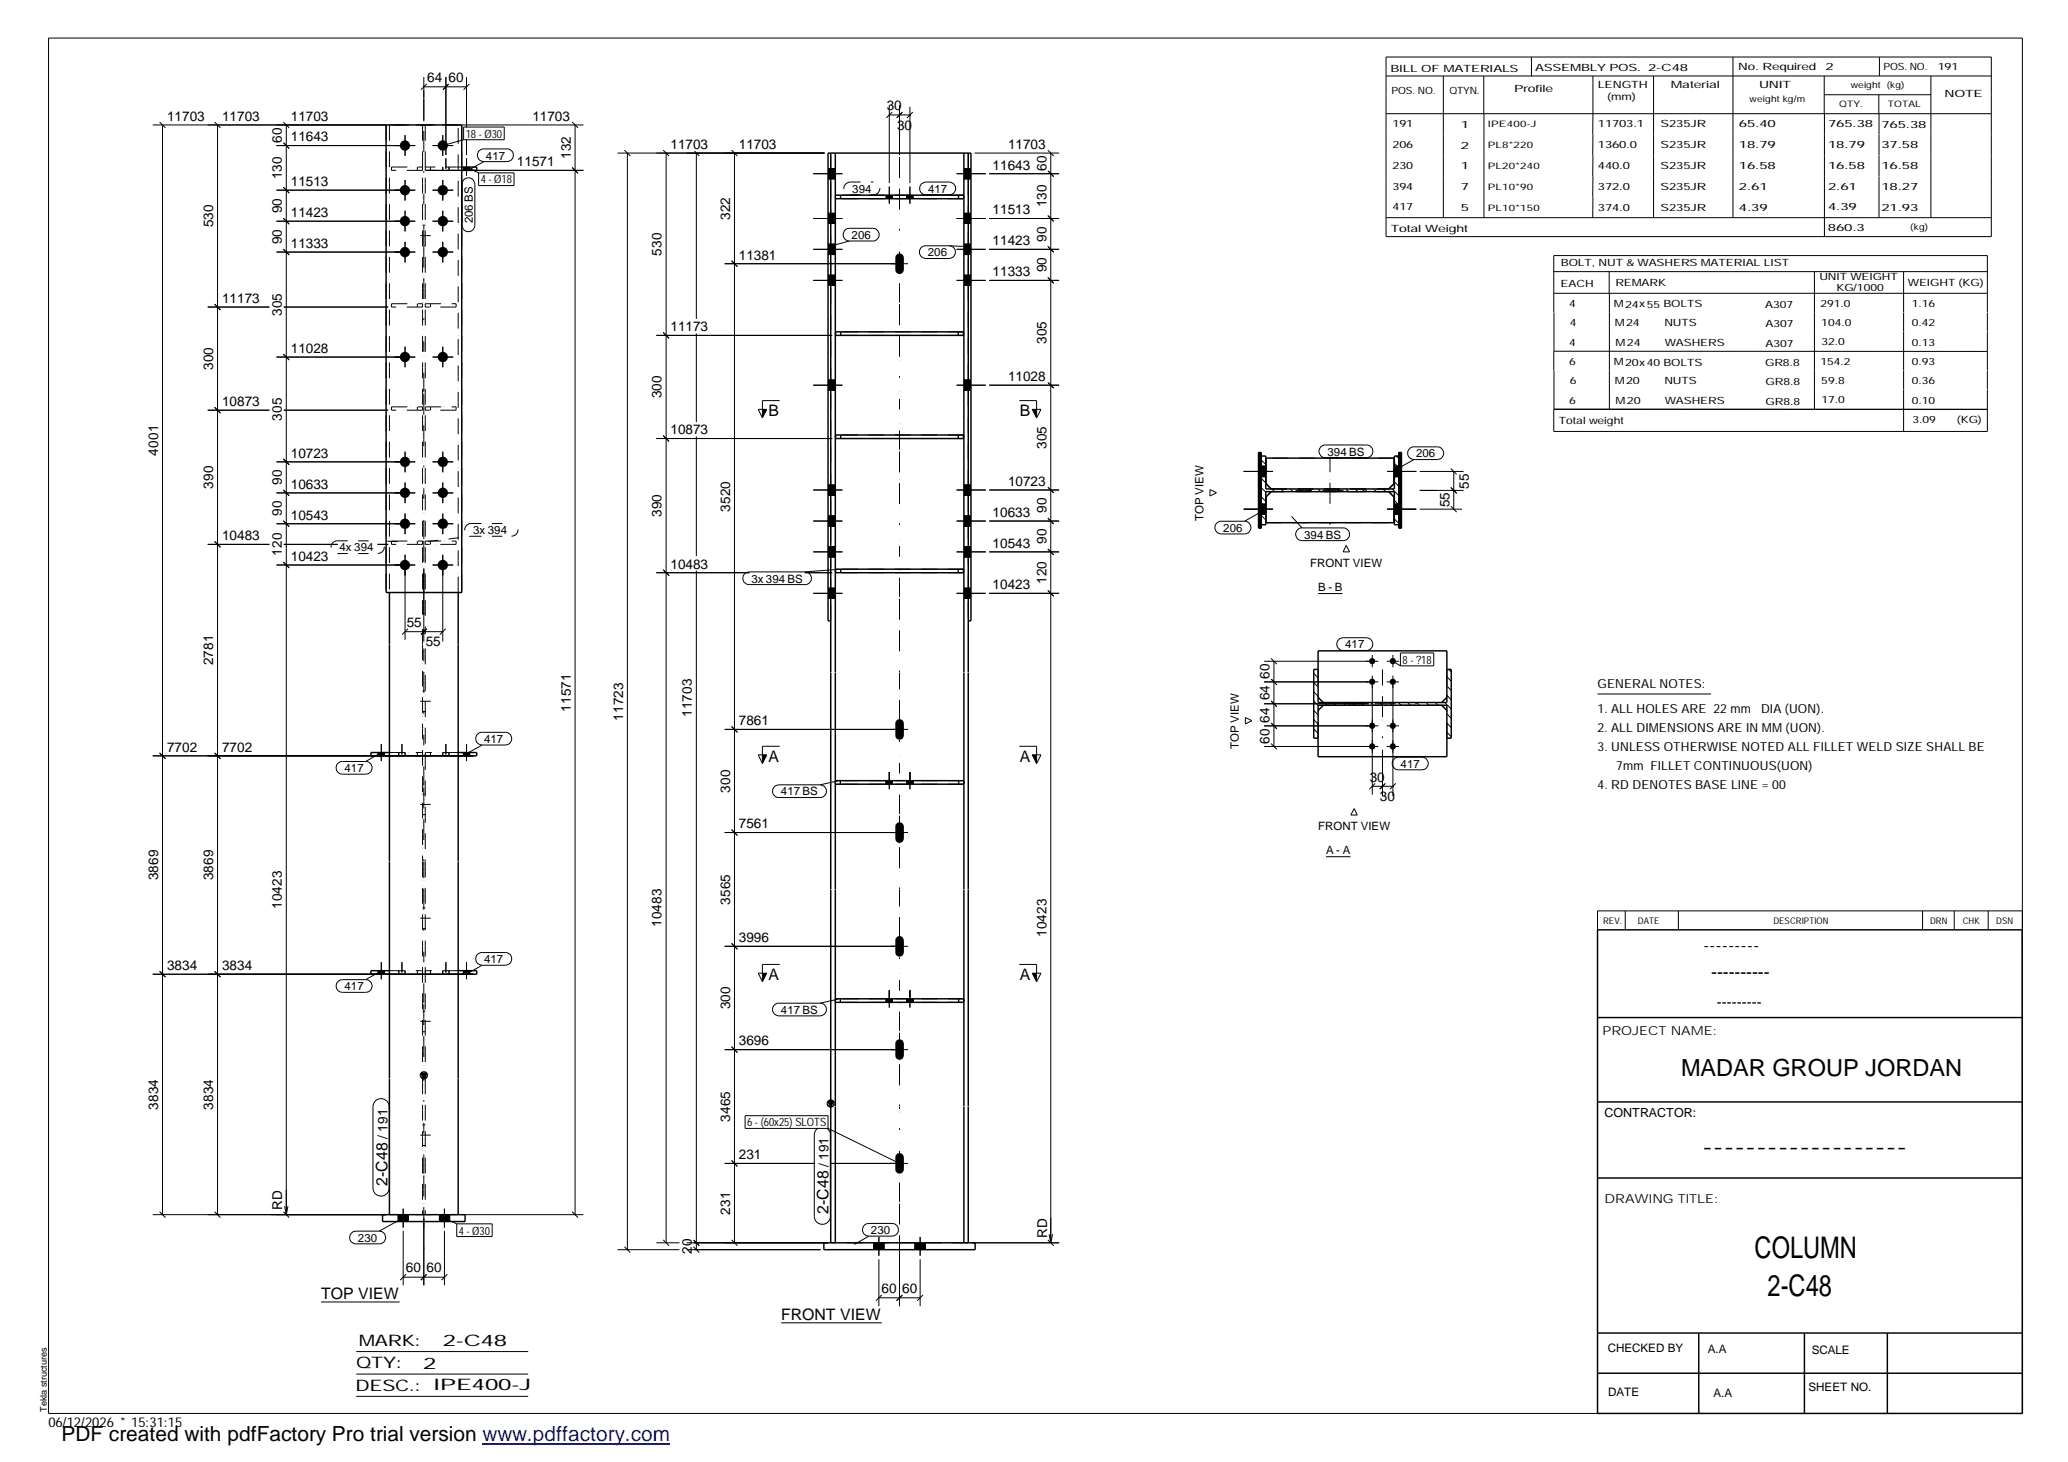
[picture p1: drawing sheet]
<svg xmlns="http://www.w3.org/2000/svg" width="420mm" height="297mm" viewBox="0 0 420 297" stroke-linecap="round" stroke-linejoin="round" font-family="sans-serif">
<defs><g id="words">
<g font-size="6.1">
<text x="356.5" y="255.5">COLUMN</text>
<text x="359.1" y="263.3">2-C48</text>
</g>
<text font-size="4.8" x="341.5" y="218.6">MADAR GROUP JORDAN</text>
<text font-size="4.2" x="12.5" y="292.7">PDF created with pdfFactory Pro trial version www.pdffactory.com</text>
<g font-size="3.6">
<text x="346.1" y="193.2">---------</text>
<text x="347.7" y="198.6">----------</text>
<text x="345.8" y="234.2">-------------------</text>
</g>
<g font-size="3.2">
<text x="156.1" y="84.6">B</text>
<text x="207.2" y="84.6">B</text>
<text x="156.1" y="154.8">A</text>
<text x="207.2" y="154.8">A</text>
<text x="156.1" y="199.1">A</text>
<text x="207.2" y="199.1">A</text>
<text x="78.7" y="240.9" transform="rotate(-90 78.7 240.9)">2-C48</text>
<text x="168.4" y="246.7" transform="rotate(-90 168.4 246.7)">2-C48</text>
<text x="65.2" y="264">TOP VIEW</text>
<text x="158.7" y="268.3">FRONT VIEW</text>
<text x="72.9" y="273.5">MARK:</text>
<text x="90" y="273.5">2-C48</text>
<text x="72.4" y="278">QTY:</text>
<text x="86" y="278.1">2</text>
<text x="72.2" y="282.6">DESC.:</text>
<text x="88.1" y="282.4">IPE400-J</text>
</g>
<text font-size="3" x="348.8" y="204.5">---------</text>
<g font-size="2.8">
<text x="86.8" y="16.7">64</text>
<text x="91.1" y="16.7">60</text>
<text x="180.2" y="22.4">30</text>
<text x="34" y="24.5">11703</text>
<text x="45.1" y="24.5">11703</text>
<text x="57.3" y="29" transform="rotate(-90 57.3 29)">60</text>
<text x="59.1" y="28.7">11643</text>
<text x="59.1" y="24.5">11703</text>
<text x="108.2" y="24.5">11703</text>
<text x="182.2" y="26.4">30</text>
<text x="105" y="33.8">11571</text>
<text x="116" y="32.3" transform="rotate(-90 116 32.3)">132</text>
<text x="136.2" y="30.3">11703</text>
<text x="150.1" y="30.3">11703</text>
<text x="201.7" y="34.4">11643</text>
<text x="204.8" y="30.3">11703</text>
<text x="212.6" y="34.7" transform="rotate(-90 212.6 34.7)">60</text>
<text x="57.3" y="36.4" transform="rotate(-90 57.3 36.4)">130</text>
<text x="59.1" y="37.8">11513</text>
<text x="43.3" y="46.2" transform="rotate(-90 43.3 46.2)">530</text>
<text x="57.3" y="43.3" transform="rotate(-90 57.3 43.3)">90</text>
<text x="59.1" y="44.1">11423</text>
<text x="148.3" y="44.7" transform="rotate(-90 148.3 44.7)">322</text>
<text x="201.7" y="43.5">11513</text>
<text x="212.6" y="42.1" transform="rotate(-90 212.6 42.1)">130</text>
<text x="57.3" y="49.6" transform="rotate(-90 57.3 49.6)">90</text>
<text x="59.1" y="50.4">11333</text>
<text x="134.4" y="52" transform="rotate(-90 134.4 52)">530</text>
<text x="150.1" y="52.7">11381</text>
<text x="201.7" y="49.8">11423</text>
<text x="212.6" y="49.1" transform="rotate(-90 212.6 49.1)">90</text>
<text x="201.7" y="56.1">11333</text>
<text x="212.6" y="55.4" transform="rotate(-90 212.6 55.4)">90</text>
<text x="45.1" y="61.6">11173</text>
<text x="57.3" y="64.2" transform="rotate(-90 57.3 64.2)">305</text>
<text x="59.1" y="71.7">11028</text>
<text x="136.2" y="67.3">11173</text>
<text x="212.6" y="69.9" transform="rotate(-90 212.6 69.9)">305</text>
<text x="43.3" y="75.2" transform="rotate(-90 43.3 75.2)">300</text>
<text x="204.8" y="77.4">11028</text>
<text x="45.1" y="82.5">10873</text>
<text x="134.4" y="80.9" transform="rotate(-90 134.4 80.9)">300</text>
<text x="57.3" y="85.5" transform="rotate(-90 57.3 85.5)">305</text>
<text x="136.2" y="88.3">10873</text>
<text x="32.1" y="92.6" transform="rotate(-90 32.1 92.6)">4001</text>
<text x="59.1" y="93">10723</text>
<text x="212.6" y="91.3" transform="rotate(-90 212.6 91.3)">305</text>
<text x="43.3" y="99.3" transform="rotate(-90 43.3 99.3)">390</text>
<text x="57.3" y="98.5" transform="rotate(-90 57.3 98.5)">90</text>
<text x="59.1" y="99.3">10633</text>
<text x="204.8" y="98.7">10723</text>
<text x="298.4" y="99.3" transform="rotate(-90 298.4 99.3)">55</text>
<text x="57.3" y="104.8" transform="rotate(-90 57.3 104.8)">90</text>
<text x="59.1" y="105.6">10543</text>
<text x="134.4" y="105.1" transform="rotate(-90 134.4 105.1)">390</text>
<text x="148.3" y="104" transform="rotate(-90 148.3 104)">3520</text>
<text x="201.7" y="105">10633</text>
<text x="212.6" y="104.3" transform="rotate(-90 212.6 104.3)">90</text>
<text x="294.5" y="103.1" transform="rotate(-90 294.5 103.1)">55</text>
<text x="45.1" y="109.8">10483</text>
<text x="57.3" y="112.9" transform="rotate(-90 57.3 112.9)">120</text>
<text x="59.1" y="113.9">10423</text>
<text x="201.7" y="111.3">10543</text>
<text x="212.6" y="110.6" transform="rotate(-90 212.6 110.6)">90</text>
<text x="136.2" y="115.5">10483</text>
<text x="201.7" y="119.7">10423</text>
<text x="212.6" y="118.7" transform="rotate(-90 212.6 118.7)">120</text>
<text x="82.6" y="127.4">55</text>
<text x="86.5" y="131.3">55</text>
<text x="43.3" y="135.2" transform="rotate(-90 43.3 135.2)">2781</text>
<text x="257.9" y="138" transform="rotate(-90 257.9 138)">60</text>
<text x="257.9" y="142.3" transform="rotate(-90 257.9 142.3)">64</text>
<text x="116" y="144.6" transform="rotate(-90 116 144.6)">11571</text>
<text x="126.6" y="146.4" transform="rotate(-90 126.6 146.4)">11723</text>
<text x="140.6" y="145.7" transform="rotate(-90 140.6 145.7)">11703</text>
<text x="150.1" y="147.3">7861</text>
<text x="257.9" y="146.8" transform="rotate(-90 257.9 146.8)">64</text>
<text x="34" y="152.8">7702</text>
<text x="45.1" y="152.8">7702</text>
<text x="257.9" y="151.1" transform="rotate(-90 257.9 151.1)">60</text>
<text x="148.3" y="161" transform="rotate(-90 148.3 161)">300</text>
<text x="278.3" y="158.8">30</text>
<text x="280.4" y="162.8">30</text>
<text x="150.1" y="168.3">7561</text>
<text x="32.1" y="178.8" transform="rotate(-90 32.1 178.8)">3869</text>
<text x="43.3" y="178.8" transform="rotate(-90 43.3 178.8)">3869</text>
<text x="57.3" y="184.7" transform="rotate(-90 57.3 184.7)">10423</text>
<text x="148.3" y="183.8" transform="rotate(-90 148.3 183.8)">3565</text>
<text x="134.4" y="188.3" transform="rotate(-90 134.4 188.3)">10483</text>
<text x="150.1" y="191.5">3996</text>
<text x="212.6" y="190.4" transform="rotate(-90 212.6 190.4)">10423</text>
<text x="34" y="197.1">3834</text>
<text x="45.1" y="197.1">3834</text>
<text x="148.3" y="205.1" transform="rotate(-90 148.3 205.1)">300</text>
<text x="150.1" y="212.4">3696</text>
<text x="32.1" y="225.5" transform="rotate(-90 32.1 225.5)">3834</text>
<text x="43.3" y="225.5" transform="rotate(-90 43.3 225.5)">3834</text>
<text x="148.3" y="227.9" transform="rotate(-90 148.3 227.9)">3465</text>
<text x="78.7" y="231.3" transform="rotate(-90 78.7 231.3)">/ 191</text>
<text x="150.1" y="235.5">231</text>
<text x="168.4" y="237.1" transform="rotate(-90 168.4 237.1)">/ 191</text>
<text x="57.4" y="245.8" transform="rotate(-90 57.4 245.8)">RD</text>
<text x="148.3" y="246.8" transform="rotate(-90 148.3 246.8)">231</text>
<text x="212.7" y="251.5" transform="rotate(-90 212.7 251.5)">RD</text>
<text x="140.6" y="254.8" transform="rotate(-90 140.6 254.8)">20</text>
<text x="82.5" y="258.5">60</text>
<text x="86.7" y="258.5">60</text>
<text x="179.1" y="262.7">60</text>
<text x="183.3" y="262.7">60</text>
<text x="9.8" y="290">06/12/2026 * 15:31:15</text>
</g>
<g font-size="2.5">
<text x="324.6" y="139.9">GENERAL NOTES:</text>
<text x="324.6" y="148.7">2. ALL DIMENSIONS ARE IN MM (UON).</text>
<text x="324.6" y="144.9">1. ALL HOLES ARE 22 mm</text>
<text x="357.8" y="144.9">DIA (UON).</text>
<text x="324.6" y="152.5">3. UNLESS OTHERWISE NOTED ALL FILLET WELD SIZE SHALL BE</text>
<text x="324.6" y="160.2">4. RD DENOTES BASE LINE = 00</text>
<text x="328.4" y="156.4">7mm FILLET CONTINUOUS(UON)</text>
<text x="325.6" y="210.3">PROJECT NAME:</text>
<text x="326" y="226.9">CONTRACTOR:</text>
<text x="326" y="244.4">DRAWING TITLE:</text>
</g>
<g font-size="2.4">
<text x="326.7" y="274.7">CHECKED BY</text>
<text x="347" y="275">A.A</text>
<text x="368.1" y="275.1">SCALE</text>
<text x="326.7" y="283.6">DATE</text>
<text x="348.1" y="283.9">A.A</text>
<text x="367.5" y="282.6">SHEET NO.</text>
</g>
<g font-size="2.3">
<text x="94.6" y="28">18 - Ø30</text>
<text x="98.7" y="32.4">417</text>
<text x="97.7" y="37.3">4 - Ø18</text>
<text x="173.1" y="39.2">394</text>
<text x="188.6" y="39.2">417</text>
<text x="96.1" y="45.4" transform="rotate(-90 96.1 45.4)">206 BS</text>
<text x="173" y="48.5">206</text>
<text x="188.5" y="52.1">206</text>
<text x="269.7" y="92.6">394 BS</text>
<text x="287.7" y="92.9">206</text>
<text x="244.5" y="105.8" transform="rotate(-90 244.5 105.8)">TOP VIEW</text>
<text x="69" y="112">4x 394</text>
<text x="96.1" y="108.5">3x 394</text>
<text x="248.5" y="108.1">206</text>
<text x="265" y="109.4">394 BS</text>
<text x="152.7" y="118.3">3x 394 BS</text>
<text x="266.2" y="115.2">FRONT VIEW</text>
<text x="267.8" y="120.1">B - B</text>
<text x="273.3" y="131.7">417</text>
<text x="284.9" y="134.9">8 - ?18</text>
<text x="98.3" y="150.9">417</text>
<text x="251.7" y="152.1" transform="rotate(-90 251.7 152.1)">TOP VIEW</text>
<text x="284.6" y="156">417</text>
<text x="70" y="156.9">417</text>
<text x="158.7" y="161.6">417 BS</text>
<text x="267.8" y="168.6">FRONT VIEW</text>
<text x="269.4" y="173.5">A - A</text>
<text x="98.3" y="195.7">417</text>
<text x="70" y="201.2">417</text>
<text x="158.7" y="206">417 BS</text>
<text x="151.8" y="228.8">6 - (60x25) SLOTS</text>
<text x="93.2" y="250.9">4 - Ø30</text>
<text x="177" y="250.7">230</text>
<text x="72.7" y="252.3">230</text>
</g>
<g font-size="2">
<text x="282.5" y="14.6">BILL OF MATERIALS</text>
<text x="311.9" y="14.4">ASSEMBLY POS.</text>
<text x="324.6" y="17.9">LENGTH</text>
<text x="334.9" y="14.4">2-C48</text>
<text x="339.5" y="17.9">Material</text>
<text x="353.1" y="14.2">No. Required</text>
<text x="357.4" y="17.9">UNIT</text>
<text x="370.9" y="14.2">2</text>
<text x="382.7" y="14.2">POS. NO.</text>
<text x="393.7" y="14.3">191</text>
<text x="282.7" y="19.1">POS. NO.</text>
<text x="294.5" y="19">QTYN.</text>
<text x="307.6" y="18.7">Profile</text>
<text x="326.5" y="20.4">(mm)</text>
<text x="395.1" y="19.6">NOTE</text>
<text x="282.9" y="25.8">191</text>
<text x="296.8" y="26">1</text>
<text x="324.7" y="25.9">11703.1</text>
<text x="337.4" y="25.9">S235JR</text>
<text x="353.3" y="25.9">65.40</text>
<text x="371.4" y="25.9">765.38</text>
<text x="382.3" y="25.9">765.38</text>
<text x="282.9" y="30">206</text>
<text x="282.9" y="34.3">230</text>
<text x="296.8" y="30.2">2</text>
<text x="296.8" y="34.4">1</text>
<text x="324.7" y="30.1">1360.0</text>
<text x="324.7" y="34.4">440.0</text>
<text x="337.4" y="30.1">S235JR</text>
<text x="337.4" y="34.3">S235JR</text>
<text x="353.3" y="30.1">18.79</text>
<text x="353.3" y="34.4">16.58</text>
<text x="371.4" y="30.1">18.79</text>
<text x="371.4" y="34.3">16.58</text>
<text x="382.3" y="30.2">37.58</text>
<text x="382.3" y="34.4">16.58</text>
<text x="282.9" y="38.5">394</text>
<text x="296.8" y="38.6">7</text>
<text x="324.7" y="38.6">372.0</text>
<text x="337.4" y="38.6">S235JR</text>
<text x="353.3" y="38.6">2.61</text>
<text x="371.4" y="38.6">2.61</text>
<text x="382.3" y="38.6">18.27</text>
<text x="282.6" y="47.1">Total Weight</text>
<text x="282.9" y="42.7">417</text>
<text x="296.8" y="42.9">5</text>
<text x="324.7" y="42.8">374.0</text>
<text x="337.4" y="42.8">S235JR</text>
<text x="353.3" y="42.8">4.39</text>
<text x="371.4" y="46.9">860.3</text>
<text x="371.4" y="42.7">4.39</text>
<text x="382.3" y="42.9">21.93</text>
<text x="317.1" y="58.2">EACH</text>
<text x="317.1" y="54.1">BOLT, NUT &amp; WASHERS MATERIAL LIST</text>
<text x="328.2" y="58.2">REMARK</text>
<text x="369.7" y="57">UNIT WEIGHT</text>
<text x="373.1" y="59.1">KG/1000</text>
<text x="387.6" y="58.1">WEIGHT (KG)</text>
<text x="318.8" y="62.3">4</text>
<text x="327.9" y="62.5">M24x55 BOLTS</text>
<text x="358.6" y="62.5">A307</text>
<text x="369.9" y="62.5">291.0</text>
<text x="388.4" y="62.3">1.16</text>
<text x="318.8" y="70.3">4</text>
<text x="318.9" y="66.2">4</text>
<text x="328.1" y="66.3">M24</text>
<text x="328.3" y="70.3">M24</text>
<text x="338.2" y="66.3">NUTS</text>
<text x="338.2" y="70.3">WASHERS</text>
<text x="358.7" y="66.5">A307</text>
<text x="358.7" y="70.4">A307</text>
<text x="370" y="66.2">104.0</text>
<text x="370.1" y="70.1">32.0</text>
<text x="388.4" y="66.3">0.42</text>
<text x="388.4" y="70.2">0.13</text>
<text x="318.8" y="74.1">6</text>
<text x="318.9" y="77.9">6</text>
<text x="327.9" y="74.2">M20x40 BOLTS</text>
<text x="358.6" y="74.3">GR8.8</text>
<text x="369.9" y="74.2">154.2</text>
<text x="388.4" y="74.2">0.93</text>
<text x="318.8" y="82">6</text>
<text x="328.1" y="78">M20</text>
<text x="328.3" y="82">M20</text>
<text x="338.2" y="78">NUTS</text>
<text x="338.2" y="82">WASHERS</text>
<text x="358.7" y="78.3">GR8.8</text>
<text x="358.7" y="82.2">GR8.8</text>
<text x="370" y="78">59.8</text>
<text x="370.1" y="81.9">17.0</text>
<text x="388.4" y="78">0.36</text>
<text x="388.4" y="82">0.10</text>
<text x="316.7" y="86.2">Total weight</text>
<text x="388.6" y="86">3.09</text>
<text x="397.6" y="86">(KG)</text>
</g>
<g font-size="1.9">
<text x="325.7" y="187.8">REV.</text>
<text x="332.8" y="187.6">DATE</text>
<text x="360.3" y="187.7">DESCRIPTION</text>
<text x="392.1" y="187.6">DRN</text>
<text x="398.8" y="187.6">CHK</text>
<text x="405.6" y="187.7">DSN</text>
<text x="9.5" y="286.8" transform="rotate(-90 9.5 286.8)">Tekla structures</text>
</g>
<g font-size="1.8">
<text x="376" y="17.9">weight (kg)</text>
<text x="355.5" y="20.7">weight kg/m</text>
<text x="373.6" y="21.7">QTY.</text>
<text x="383.5" y="21.8">TOTAL</text>
<text x="302.3" y="25.9">IPE400-J</text>
<text x="302.3" y="30.1">PL8*220</text>
<text x="302.3" y="34.3">PL20*240</text>
<text x="302.3" y="38.6">PL10*90</text>
<text x="302.3" y="42.8">PL10*150</text>
<text x="388.1" y="46.7">(kg)</text>
</g>
</g></defs>
<g fill="none" stroke="#000" stroke-width=".2">
<path d="M9.9 7.7h401v279.5h-401zM86.1 15.6v9.1M86.1 17.6h8.7M86.7 17l-1.2 1.2M90.6 15.6v15.9M91.2 17l-1.2 1.2 1.1-1.1M94.8 15.6v10.3M95.4 17l-1.2 1.2M281.6 11.6h123v36.5h-123zM281.6 15.4h123M293.2 15.4v28.8M301.5 15.4v7.7"/>
<path d="M311.1 11.6v3.9M323.6 15.4v16.2M336 15.4v28.8M352.1 11.6v32.6M370.6 15.4v7.7M370.7 19.2h21.6M381.7 19.2v3.9M381.8 11.6v3.8M392.3 15.4v28.8M31 25.4h47.4M32.4 24.8l1.2 1.2M33 25.4v221.4"/>
<path d="M43.6 24.8l1.2 1.2M44.2 25.4v221.4M56.2 29.6h28.2M56.2 38.6h28.2M57.6 38l1.2 1.2M57.6 29l1.2 1.2-1.1-1.2M57.6 24.8l1.2 1.2M58.2 25.4v221.4M82.3 27.5v4.2M82.3 36.6v4.2M86.5 34.6h32M87.9 29.6h4.2"/>
<path d="M87.9 38.6h4.2M90 27.5v4.2M90 36.6v4.2M93.8 25.4h24.7M94.1 33.9v.7M94.2 25.8h8.2v2.6h-8.2zM94.2 28.4l-4.2 1.2M94.2 36.5a1.31 1.31 0 0 1 1.5-.3 1.31 1.31 0 0 1 .8 1.2v8.4a1.29 1.29 0 0 1-1.3 1.3 1.29 1.29 0 0 1-1.3-1.3v-8.6zM94.8 28.3v3.2M94.8 32.2v3.5M94.8 33.9l2.4 1.2M95.4 33.9v.7"/>
<path d="M97.2 30.8l.8-.5h5a1.29 1.29 0 0 1 1.3 1.2 1.29 1.29 0 0 1-1.3 1.3h-4.7a1.31 1.31 0 0 1-1.1-2zM97.2 35.1h7.2v2.6h-7.2zM98.3 32.8l-3 1.7M116.2 34l1.2 1.2M116.2 24.8l1.2 1.2M116.8 25.4v221.4M125.5 31.1h42M126.9 30.5l1.2 1.2M127.5 31.1v222.8M134.7 30.5l1.2 1.2M135.3 31.1v221.4M141.1 30.7l1 1"/>
<path d="M141.5 31.1v33.7M148.6 30.5l1.2 1.2M149.2 31.1v221.4M165.2 35.3h6M168.2 36.4h1.5M168.2 34.2h1.5M180 39.7v.7M180.7 21.4v15.8M180.7 37.9v3.5M180.7 23.4h4.2M181.3 22.8l-1.2 1.1M181.3 39.7v.7"/>
<path d="M182.8 21.4v9M183.3 22.8l-1.1 1.1M184.2 39.7v.7M184.9 21.7v15.5M184.9 37.9v3.5M185.5 22.8l-1.2 1.1M185.5 39.7v.7M187.2 37.4l.9-.4h4.8a1.29 1.29 0 0 1 1.3 1.3 1.29 1.29 0 0 1-1.3 1.3h-4.8a1.3 1.3 0 0 1-1.2-.8 1.3 1.3 0 0 1 .3-1.4zM194.4 35.3h5.9M195.8 36.4h1.5M195.8 34.2h1.5M198 31.1h17.2"/>
<path d="M201 35.3h14.2M212.9 34.7l1.2 1.2M212.9 30.5l1.2 1.2M213.5 31.1v221.4M281.6 23.1h123M301.5 23.1v21.1M323.6 31.6v4.2M323.6 35.8v4.2M370.7 23.1v25M381.8 23.1v21.1M56.2 44.9h28.2M56.2 51.2h28.2"/>
<path d="M57.6 50.6l1.2 1.2M57.6 44.4l1.2 1.1M82.3 42.8v4.2M82.3 49.1v4.2M87.9 44.9h4.2M87.9 51.2h4.2M90 42.8v4.2M90 49.1v4.2M147.2 53.6h37.3M148.6 53l1.2 1.2M165.2 44.4h6M165.2 50.7h6"/>
<path d="M165.2 57h6M168.2 45.4h1.5M168.2 43.3h1.5M168.2 51.7h1.5M168.2 49.6h1.5M168.2 58h1.5M168.2 55.9h1.5M171.7 46.8l.4-.3 .5-.1h4.7a1.29 1.29 0 0 1 1.3 1.3 1.29 1.29 0 0 1-1.3 1.3h-4.7a1.3 1.3 0 0 1-1.2-.8 1.3 1.3 0 0 1 .3-1.4zM172.6 49l-4.2 1.1M182.8 51.8v3.5M187.2 50.3l.6-.4h5a1.29 1.29 0 0 1 1.3 1.3 1.29 1.29 0 0 1-1.3 1.3h-4.7a1.31 1.31 0 0 1-1.2-.8 1.31 1.31 0 0 1 .3-1.4zM192.8 49.9l4 .2"/>
<path d="M194.4 44.4h5.9M194.4 50.7h5.9M194.4 57h5.9M195.8 45.4h1.5M195.8 43.3h1.5M195.8 51.7h1.5M195.8 49.6h1.5M195.8 58h1.5M195.8 55.9h1.5M201 44.4h14.2M201 50.7h14.2M201 57h14.2"/>
<path d="M212.9 56.4l1.2 1.2M212.9 50.1l1.2 1.2M212.9 43.8l1.2 1.2M281.6 44.2h123M315.7 59.6h88.1M315.7 55.2h88.1M323.6 40v4.2M326.9 55.1v4.5M327 59.6v23.6M368.6 55.2v28M386.8 55.2v8.2M42.2 62.4h12.5"/>
<path d="M43.6 61.8l1.2 1.2M56.2 72.5h28.2M57.6 72l1.2 1.1M57.7 62.4h21.2M82.3 70.4v4.2M87.9 72.5h4.2M90 70.4v4.2M133.3 68.1h35.8M134.7 67.5l1.2 1.2M141.5 67.7v18.1M165.2 78.3h6M168.2 79.3h1.5"/>
<path d="M168.2 77.2h1.5M194.4 78.3h5.9M195.8 79.3h1.5M195.8 77.2h1.5M201 78.3h14.2M212.9 77.7l1.2 1.2M315.7 71.4v3.9M315.7 71.4h88.1M315.7 63.5v7.9M315.7 75.3v7.8M386.8 63.5v3.9M386.8 67.5v7.7"/>
<path d="M386.8 75.3v3.8M386.8 79.2v8.5M403.8 63.4v-11.5h-88.1v11.6M403.8 63.5v3.9M403.8 67.5v7.7M403.8 75.3v3.8M403.8 79.2v8.5h-88.1v-4.5h88.1M42.2 83.3h12.5M43.6 82.7l1.2 1.2M56.2 93.8h28.2M57.6 99.6l1.2 1.1M57.6 93.2l1.2 1.2"/>
<path d="M57.7 83.3h21.2M82.3 91.8v4.2M82.3 98v4.2M87.9 93.8h4.2M90 91.8v4.2M90 98v4.2M133.3 89.1h35.8M134.7 88.5l1.2 1.2M141.5 88.7v24.3M154.1 83.2h1.7l-.9 1.7zM158.4 81.4h-3.5v3.5M165.2 99.6h6"/>
<path d="M168.2 98.5h1.5M194.4 99.6h5.9M195.8 98.5h1.5M201 99.6h14.2M207.1 81.4h3.5v3.5M209.7 83.2h1.8l-.9 1.7zM212.9 99l1.2 1.1M245.8 99.5l1.3 .6-1.3 .7zM252.7 95.8h5.9M255.7 97.7l.5-.5 1 .9M255.7 99.6l.5-.5 1 .9M255.7 93.8l.5-.5-.5 .6"/>
<path d="M255.7 96.6l.5-.5-.5 .6M255.7 98.7l.5-.6-.5 .6M255.8 91.9l-.1 .1M255.9 91.9l-.2 .2M255.9 91.9l-.2 .3M256 91.9l-.3 .4 .4-.4M256.2 91.9l-.5 .5M256.2 93.5l1 .8M256.2 95.3l1 .9M256.2 91.9l-.5 .6M256.2 92l-.5 .6M256.2 92.1l-.5 .5"/>
<path d="M256.2 92.1l-.5 .6M256.2 92.2l-.5 .6M256.2 92.3l-.5 .6M256.2 92.4l-.5 .5M256.2 92.4l-.5 .6M256.2 92.5l-.5 .6M256.2 92.6l-.5 .6M256.2 92.7l-.5 .5M256.2 92.7l-.5 .6M256.2 92.8l-.5 .6M256.2 92.9l-.5 .6M256.2 93l-.5 .5"/>
<path d="M256.2 93l-.5 .6M256.2 93.1l-.5 .6M256.2 93.2l-.5 .6M256.2 93.4l-.5 .6M256.2 93.5l-.5 .6M256.2 93.6l-.5 .5M256.2 93.7l-.5 .5M256.2 93.7l-.5 .6 .5-.5M256.2 93.9l-.5 .5M256.2 94l-.5 .5M256.2 94l-.5 .6M256.2 94.1l-.5 .5"/>
<path d="M256.2 94.2l-.5 .5h1.5M256.2 94.3l-.5 .5M256.2 94.3l-.5 .6M256.2 94.4l-.5 .6M256.2 94.5l-.5 .5M256.2 94.6l-.5 .5M256.2 94.6l-.5 .6M256.2 94.7l-.5 .6M256.2 94.8l-.5 .5M256.2 94.9l-.5 .5M256.2 94.9l-.5 .6M256.2 95l-.5 .6"/>
<path d="M256.2 95.1l-.5 .6M256.2 95.2l-.5 .5M256.2 95.2l-.5 .6M256.2 95.3l-.5 .6M256.2 95.4l-.5 .6M256.2 95.5l-.5 .6M256.2 95.6l-.5 .6M256.2 95.7l-.5 .6M256.2 95.7l-.5 .6 .5-.5M256.2 95.9l-.5 .6M256.2 96l-.5 .5M256.2 96.2l-.5 .6"/>
<path d="M256.2 96.3l-.5 .5h1.5M256.2 96.4l-.5 .5M256.2 96.4l-.5 .6M256.2 96.5l-.5 .6M256.2 96.6l-.5 .5M256.2 96.7l-.5 .5M256.2 96.8l-.5 .6M256.2 96.9l-.5 .5M256.2 97l-.5 .5M256.2 97.1l-.5 .5M256.2 97.1l-.5 .6M256.2 97.3l-.5 .5"/>
<path d="M256.2 97.4l-.5 .5M256.2 97.4l-.5 .6M256.2 97.5l-.5 .5M256.2 97.6l-.5 .5M256.2 97.6l-.5 .6M256.2 97.7l-.5 .6M256.2 97.8l-.5 .6 .5-.5M256.2 97.9l-.5 .6M256.2 98l-.5 .6M256.2 98.2l-.5 .6M256.2 98.3l-.5 .6M256.2 98.4l-.5 .6"/>
<path d="M256.2 98.5l-.5 .5M256.2 98.5l-.5 .6M256.2 98.6l-.5 .6M256.2 98.7l-.5 .6M256.2 98.8l-.5 .5M256.2 98.8l-.5 .6M256.2 98.9l-.5 .6M256.2 99l-.5 .6M256.2 99.1l-.5 .6M256.2 99.2l-.5 .6M256.2 99.3l-.5 .6M256.2 99.4l-.5 .5"/>
<path d="M256.2 99.5l-.5 .5M256.2 99.5l-.5 .6M256.2 99.6l-.5 .5M256.2 99.7l-.5 .5M256.2 99.8l-.5 .5M256.2 99.8l-.5 .6M256.2 99.9l-.5 .5M256.2 100l-.5 .5M258.4 99.3l.6 .6M260.3 99.3l.5 .6M262.2 99.3l.5 .6M264 99.3l.6 .6"/>
<path d="M265.9 99.3l.6 .6M267.8 99.3l.6 .6M268.4 90.8l.6-.4h8.6a1.29 1.29 0 0 1 1.3 1.3 1.29 1.29 0 0 1-1.3 1.3h-8.3a1.31 1.31 0 0 1-1.2-.8 1.31 1.31 0 0 1 .3-1.4zM269.7 99.3l.6 .6M271.6 99.3l.5 .6M273.4 99.3l.6 .6M275.3 99.3l.6 .6M277.2 99.3l.6 .6M279.1 99.3l.6 .6M281 99.3l.6 .6M281.8 95.8h5.9M282.9 99.3l1.3 1.4 .5-.6"/>
<path d="M283.3 94.1l.9 .9 .5-.5M283.3 96l.9 .9 .5-.5M283.3 97.9l.9 .9 .5-.6M283.3 96.8l1.4 .1-.5 .5M283.3 94.7h1.4M284.2 93.8l.5-.5-.5 .6M284.2 95.9l.5-.6-.5 .7M284.2 96.6l.5-.5-.5 .6M284.2 98.7l.5-.6-.5 .6M284.3 91.9l-.1 .1M284.4 91.9l-.2 .2M284.4 91.9l-.2 .3"/>
<path d="M284.5 91.9l-.3 .4M284.6 91.9l-.4 .5M284.7 92.6l-.5 .6-.5-.5M284.7 91.9l-.5 .6M284.7 92l-.5 .6M284.7 92.1l-.5 .5M284.7 92.1l-.5 .6M284.7 92.2l-.5 .6M284.7 92.3l-.5 .6M284.7 92.4l-.5 .5M284.7 92.4l-.5 .6M284.7 92.5l-.5 .6"/>
<path d="M284.7 92.7l-.5 .5M284.7 92.7l-.5 .6M284.7 92.8l-.5 .6M284.7 92.9l-.5 .6M284.7 93l-.5 .5M284.7 93l-.5 .6M284.7 93.1l-.5 .6M284.7 93.2l-.5 .6M284.7 93.4l-.5 .6M284.7 93.5l-.5 .6M284.7 93.6l-.5 .5M284.7 93.7l-.5 .5"/>
<path d="M284.7 93.7l-.5 .6 .5-.5M284.7 93.9l-.5 .5M284.7 94l-.5 .5M284.7 94l-.5 .6M284.7 94.1l-.5 .5M284.7 94.2l-.5 .5M284.7 94.3l-.5 .5M284.7 94.3l-.5 .6M284.7 94.4l-.5 .6M284.7 94.6l-.5 .5M284.7 94.6l-.5 .6M284.7 94.7l-.5 .6"/>
<path d="M284.7 94.8l-.5 .5M284.7 94.9l-.5 .5M284.7 94.9l-.5 .6M284.7 95l-.5 .6M284.7 95.1l-.5 .6M284.7 95.2l-.5 .5M284.7 95.2l-.5 .6M284.7 95.4l-.5 .6M284.7 95.5l-.5 .6M284.7 95.6l-.5 .6M284.7 95.7l-.5 .6M284.7 95.7l-.5 .6 .5-.5"/>
<path d="M284.7 95.9l-.5 .6M284.7 96l-.5 .5M284.7 96.2l-.5 .6M284.7 96.3l-.5 .5M284.7 96.4l-.5 .6M284.7 96.5l-.5 .6M284.7 96.6l-.5 .5M284.7 96.7l-.5 .5M284.7 96.8l-.5 .5M284.7 96.8l-.5 .6M284.7 97l-.5 .5M284.7 97.1l-.5 .5"/>
<path d="M284.7 97.1l-.5 .6M284.7 97.2l-.5 .5M284.7 97.3l-.5 .5M284.7 97.4l-.5 .5M284.7 97.4l-.5 .6M284.7 97.6l-.5 .5M284.7 97.6l-.5 .6M284.7 97.7l-.5 .6M284.7 97.8l-.5 .6 .5-.5M284.7 97.9l-.5 .6M284.7 98l-.5 .6M284.7 98.3l-.5 .6"/>
<path d="M284.7 98.4l-.5 .6M284.7 98.5l-.5 .5M284.7 98.5l-.5 .6M284.7 98.6l-.5 .6M284.7 98.7l-.5 .6M284.7 98.8l-.5 .5M284.7 98.8l-.5 .6M284.7 98.9l-.5 .6M284.7 99l-.5 .6M284.7 99.1l-.5 .5M284.7 99.1l-.5 .6M284.7 99.2l-.5 .6"/>
<path d="M284.7 99.3l-.5 .6M284.7 99.4l-.5 .5M284.7 99.5l-.5 .5M284.7 99.5l-.5 .6M284.7 99.6l-.5 .5M284.7 99.7l-.5 .5M284.7 99.8l-.5 .5M284.7 99.8l-.5 .6M284.7 99.9l-.5 .5M284.7 100l-.5 .5M286.2 91.3l.8-.5h5a1.29 1.29 0 0 1 1.3 1.3 1.29 1.29 0 0 1-1.3 1.3h-4.7a1.31 1.31 0 0 1-1.1-2.1zM287.3 93.4l-3 1.6"/>
<path d="M288.5 95.8h8.8M288.5 99.6h8.8M294.8 99l1.2 1.2M294.8 95.2l1.2 1.2M295.4 95.8v7.6M42.2 110.6h12.5M43.6 110l1.2 1.2M56.2 100.1h28.2M56.2 106.4h28.2M56.2 114.8h28.2M57.6 114.2l1.2 1.2M57.6 105.8l1.2 1.2"/>
<path d="M57.7 110.6h10.9M76.7 110.6h2.2M82.3 104.3v4.2M82.3 112.7v17.3M86.1 115.5v14.8M87.9 100.1h4.2M87.9 106.4h4.2M87.9 114.8h4.2M90 104.3v4.2M90 112.7v17.6M133.3 116.4h19M134.7 115.8l1.2 1.2"/>
<path d="M141.5 115.9v138M151.3 116.6l.9-.4h11.4a1.29 1.29 0 0 1 1.3 1.3 1.29 1.29 0 0 1-1.3 1.3h-11.4a1.27 1.27 0 0 1-1.2-.8 1.27 1.27 0 0 1 .3-1.4zM163.5 116.4h5.6M165.2 105.9h6M165.2 112.1h6M168.2 100.6h1.5M168.2 106.9h1.5M168.2 104.8h1.5M168.2 113.2h1.5M168.2 111.1h1.5M168.2 119.5h1.5M170.3 115.7l-6.7 .5"/>
<path d="M194.4 105.9h5.9M194.4 112.1h5.9M195.8 100.6h1.5M195.8 106.9h1.5M195.8 104.8h1.5M195.8 113.2h1.5M195.8 111.1h1.5M195.8 119.5h1.5M201 105.9h14.2M201 112.1h14.2M212.9 120l1.2 1.1M212.9 111.5l1.2 1.2"/>
<path d="M212.9 105.3l1.2 1.2M247.1 106.5l.8-.6h5a1.29 1.29 0 0 1 1.3 1.3 1.29 1.29 0 0 1-1.3 1.3h-4.8a1.31 1.31 0 0 1-1-2zM252.7 103.4h5.9M255.7 103.4l.5-.5 1 .8M255.7 105.3l.5-.6 1 .9M255.7 101l.5-.6-.5 .7M255.7 103l.5-.5-.5 .6M255.7 105.1l.5-.6-.5 .6M255.7 107.1l.5-.6-.5 .7M255.8 104.2l-2.9 1.7M256.2 107.3h.1M256.2 100.9l-.5 .6 .5-.5 1 .9"/>
<path d="M256.2 100.1l-.5 .5M256.2 100.1l-.5 .6M256.2 100.2l-.5 .6M256.2 100.3l-.5 .5M256.2 100.4l-.5 .5M256.2 100.6l-.5 .5M256.2 100.7l-.5 .5M256.2 100.7l-.5 .6M256.2 100.8l-.5 .6M256.2 101l-.5 .6M256.2 101.1l-.5 .6M256.2 101.2l-.5 .6"/>
<path d="M256.2 101.3l-.5 .6M256.2 101.4l-.5 .6M256.2 101.5l-.5 .6M256.2 101.6l-.5 .6M256.2 101.7l-.5 .6M256.2 101.8l-.5 .5M256.2 101.8l-.5 .6h1.5M256.2 101.9l-.5 .6M256.2 102l-.5 .6M256.2 102.1l-.5 .5M256.2 102.2l-.5 .5M256.2 102.2l-.5 .6"/>
<path d="M256.2 102.3l-.5 .6M256.2 102.4l-.5 .5M256.2 102.6l-.5 .6M256.2 102.7l-.5 .5M256.2 102.8l-.5 .5M256.2 102.9l-.5 .6 .5-.5M256.2 103.1l-.5 .5M256.2 103.2l-.5 .5M256.2 103.2l-.5 .6M256.2 103.3l-.5 .5M256.2 103.4l-.5 .5M256.2 103.4l-.5 .6"/>
<path d="M256.2 103.5l-.5 .6M256.2 103.6l-.5 .6M256.2 103.7l-.5 .5M256.2 103.7l-.5 .6M256.2 103.8l-.5 .6M256.2 103.9l-.5 .6M256.2 104l-.5 .5h1.5M256.2 104l-.5 .6M256.2 104.1l-.5 .6M256.2 104.2l-.5 .6M256.2 104.3l-.5 .5M256.2 104.3l-.5 .6"/>
<path d="M256.2 104.4l-.5 .6M256.2 104.6l-.5 .6M256.2 104.8l-.5 .6M256.2 104.9l-.5 .5M256.2 104.9l-.5 .6 .5-.5M256.2 105.1l-.5 .5M256.2 105.2l-.5 .5M256.2 105.2l-.5 .6M256.2 105.3l-.5 .6M256.2 105.4l-.5 .5M256.2 105.5l-.5 .5M256.2 105.6l-.5 .5"/>
<path d="M256.2 105.6l-.5 .6M256.2 105.7l-.5 .5M256.2 105.8l-.5 .5M256.2 105.9l-.5 .5M256.2 105.9l-.5 .6M256.2 106l-.5 .5M256.2 106.1l-.5 .5M256.2 106.2l-.5 .5M256.2 106.2l-.5 .6M256.2 106.3l-.5 .6M256.2 106.4l-.5 .5M256.2 106.5l-.5 .5"/>
<path d="M256.2 106.7l-.5 .5M256.2 106.8l-.5 .5M256.2 106.8l-.4 .5M256.2 106.9l-.4 .4M256.2 107l-.3 .3M256.2 107l-.2 .3M256.2 107.1l-.1 .2M256.2 107.2v.1M262.4 104.9l2.1 2.4M263.6 107.6l.7-.3h8.6a1.29 1.29 0 0 1 1.3 1.2 1.29 1.29 0 0 1-1.3 1.3h-8.4a1.31 1.31 0 0 1-1.1-.8 1.31 1.31 0 0 1 .2-1.4zM273.5 110.8l.7 1.3h-1.3zM281.8 103.4h5.9"/>
<path d="M283.3 101.7l.9 .9 .5-.6M283.3 103.5l.9 .9M283.3 105.4l.9 .9 .5-.5M283.3 102.4h1.4M283.3 104.5h1.4M284.2 101l.5-.6-.5 .7M284.2 103l.5-.5-.5 .6M284.2 107.1l.5-.6-.5 .7M284.7 100.1l-.5 .5M284.7 100.2l-.5 .6M284.7 100.3l-.5 .5M284.7 100.4l-.5 .5"/>
<path d="M284.7 100.6l-.5 .5M284.7 100.7l-.5 .5M284.7 100.7l-.5 .6M284.7 100.8l-.5 .6M284.7 100.9l-.5 .6 .5-.5M284.7 101l-.5 .6M284.7 101.1l-.5 .6M284.7 101.2l-.5 .6M284.7 101.3l-.5 .6M284.7 101.4l-.5 .6M284.7 101.5l-.5 .6M284.7 101.6l-.5 .6"/>
<path d="M284.7 101.7l-.5 .6M284.7 101.8l-.5 .5M284.7 101.8l-.5 .6M284.7 101.9l-.5 .6M284.7 102.1l-.5 .5M284.7 102.2l-.5 .5M284.7 102.2l-.5 .6M284.7 102.3l-.5 .6M284.7 102.4l-.5 .5M284.7 102.6l-.5 .6M284.7 102.7l-.5 .5M284.7 102.8l-.5 .5"/>
<path d="M284.7 102.9l-.5 .5M284.7 102.9l-.5 .6 .5-.5M284.7 103.1l-.5 .5M284.7 103.2l-.5 .5M284.7 103.2l-.5 .6M284.7 103.3l-.5 .5M284.7 103.4l-.5 .5M284.7 103.4l-.5 .6M284.7 103.5l-.5 .6M284.7 103.6l-.5 .6M284.7 103.7l-.5 .5M284.7 103.7l-.5 .6"/>
<path d="M284.7 103.8l-.5 .6M284.7 103.9l-.5 .6M284.7 104l-.5 .5M284.7 104l-.5 .6M284.7 104.1l-.5 .6M284.7 104.2l-.5 .6M284.7 104.3l-.5 .5M284.7 104.3l-.5 .6M284.7 104.4l-.5 .6M284.7 104.5l-.5 .6M284.7 104.6l-.5 .6M284.7 104.7l-.5 .6"/>
<path d="M284.7 104.8l-.5 .6M284.7 104.9l-.5 .5M284.7 104.9l-.5 .6 .5-.5M284.7 105.1l-.5 .5M284.7 105.2l-.5 .5M284.7 105.2l-.5 .6M284.7 105.3l-.5 .6M284.7 105.4l-.5 .5M284.7 105.5l-.5 .5M284.7 105.6l-.5 .5M284.7 105.6l-.5 .6M284.7 105.7l-.5 .5"/>
<path d="M284.7 105.9l-.5 .5M284.7 105.9l-.5 .6M284.7 106l-.5 .5M284.7 106.1l-.5 .5M284.7 106.2l-.5 .5M284.7 106.2l-.5 .6M284.7 106.3l-.5 .6M284.7 106.4l-.5 .5M284.7 106.5l-.5 .5M284.7 106.7l-.5 .5M284.7 106.8l-.5 .5M284.7 106.8l-.4 .5"/>
<path d="M284.7 106.9l-.3 .4M284.7 107l-.3 .3M284.7 107l-.2 .3M284.7 107.1l-.1 .2M284.7 107.2l-.1 .1M288.5 103.4h8.6M294.8 102.9l1.2 1.1M82.3 128.3h7.7M82.9 127.7l-1.2 1.2M86.7 127.7l-1.2 1.2M90.6 127.7l-1.2 1.2M165.2 120.6h6"/>
<path d="M168.2 121.6h1.5M194.4 120.6h5.9M195.8 121.6h1.5M201 120.6h14.2M256.8 138.5h23.2M256.8 134.4h23.2M258.2 138l1.2 1.1-1.1-1.1M258.2 133.8l1.2 1.1M258.8 134.4v17.3M266.9 136.8l.9 .9M266.9 138.7l.9 .9M267.8 120.6h5"/>
<path d="M272 129.9l.9-.3h4.7a1.29 1.29 0 0 1 1.3 1.3 1.29 1.29 0 0 1-1.3 1.3h-4.7a1.28 1.28 0 0 1-1.2-.8 1.28 1.28 0 0 1 .3-1.5zM278.8 133.1v2.5M278.8 137.3v24.1M281.7 138.5h2.5M281.7 134.4h2.5M283 133.1v2.5M283 137.3v24.4M283 134.4l1.5 .9M284.5 132.7h6.8v2.6h-6.8zM294 137.5l.9 .9M294 139.4l.9 .9M294.3 136l.6 .5"/>
<path d="M31 153.6h65.2M32.4 153l1.2 1.2M43.6 153l1.2 1.2M68.5 155.3l.8-.6h5a1.29 1.29 0 0 1 1.3 1.3 1.29 1.29 0 0 1-1.3 1.3h-4.7a1.31 1.31 0 0 1-1.1-2zM76.8 152.9v.7M77.3 153l-3 1.7M77.5 151.2v3.4M78.1 152.9v.7M94.1 152.9v.7M94.8 151.2v3.4M95.4 152.9v.7M96.9 149.3l.8-.5h5a1.29 1.29 0 0 1 1.3 1.3 1.29 1.29 0 0 1-1.3 1.3h-4.7a1.31 1.31 0 0 1-1.1-2.1z"/>
<path d="M98 151.4l-3 1.6M147.2 148.2h37.3M148.6 147.6l1.2 1.2M154.1 153.4h1.7l-.9 1.7zM157.4 159.8l.8-.3h8.4a1.29 1.29 0 0 1 1.3 1.2 1.29 1.29 0 0 1-1.3 1.3h-8.4a1.28 1.28 0 0 1-1.2-.8 1.28 1.28 0 0 1 .4-1.4zM158.4 151.6h-3.5v3.5M170.2 158.7l-3.6 .8M180 158.6v.7M180.7 156.9v3.4M181.3 158.6v.7M182.8 146.5v3.4M184.2 158.6v.7"/>
<path d="M184.9 156.9v3.4M185.5 158.6v.7M207.1 151.6h3.5v3.5M209.7 153.4h1.8l-.9 1.7zM253 145.8l1.3 .6-1.3 .7zM256.8 147.5h23.2M256.8 151.7h23.2M256.8 143h21.3M258.2 151.1l1.2 1.2M258.2 146.9l1.2 1.2-1.1-1.2M258.2 142.4l1.2 1.2M266.9 140.6l.9 .9"/>
<path d="M266.9 142.4l.9 1M266.9 144.3l.9 .9M266.9 146.2l.9 .9M266.9 148.1l.9 .9M269.1 142.7l.5 .6M270.9 142.7l.6 .6M272.8 142.7l.6 .6M274.7 142.7l.6 .6M276.6 142.7l.6 .6M278.5 142.7l.5 .6M278.8 159.8h4.2M279.4 159.2l-1.2 1.1"/>
<path d="M280.3 142.7l.6 .6M280.9 152.3v9.4M281.4 159.2l-1.1 1.1M281.5 159.2l-1.1 1.1M281.7 147.5h2.5M281.7 151.7h2.5M282.2 142.7l.6 .6M283.3 154.2l.4-.3 .4-.1h4.8a1.29 1.29 0 0 1 1.3 1.3 1.29 1.29 0 0 1-1.3 1.3h-4.8a1.29 1.29 0 0 1-1.1-.8 1.29 1.29 0 0 1 .3-1.4zM283.6 159.2l-1.2 1.1M284.1 142.7l.6 .6M286 142.7l.6 .6M287.9 142.7l.5 .6"/>
<path d="M289.8 142.7l.5 .6M291.6 142.7l.6 .6M293.5 142.7l1.4 1.3M294 141.3l.9 .9M294 145l.9 1M294 146.9l.9 .9M294 148.8l.9 .9M324.6 141h23M147.2 169.1h37.3M148.6 168.6l1.2 1.1M182.8 167.4v3.5M269.4 174.1h5"/>
<path d="M275.1 164.3l.7 1.3h-1.4zM31 197.9h65.2M32.4 197.3l1.2 1.2M43.6 197.3l1.2 1.2M68.7 199.4l.4-.3 .5-.1h4.7a1.29 1.29 0 0 1 1.3 1.3 1.29 1.29 0 0 1-1.3 1.3h-4.7a1.28 1.28 0 0 1-1.2-.8 1.28 1.28 0 0 1 .3-1.4zM76.8 197.2v.7M77.3 197.4l-3 1.6M77.5 195.5v3.5M78.1 197.2v.7M94.1 197.2v.7M94.8 195.5v3.5M95.4 197.2v.7"/>
<path d="M97 193.9l.7-.4h5a1.29 1.29 0 0 1 1.3 1.3 1.29 1.29 0 0 1-1.3 1.3h-4.7a1.31 1.31 0 0 1-1.3-.8 1.31 1.31 0 0 1 .3-1.4zM98 196.1l-3 1.7M147.2 192.3h37.3M148.6 191.7l1.2 1.2M154.1 197.7h1.7l-.9 1.8zM158.4 195.9h-3.5v3.6M182.8 190.5v3.5M207.1 195.9h3.5v3.6M209.7 197.7h1.8l-.9 1.8zM330.2 185.1v3.8M341 185.1v3.8M390.6 185.1v3.8"/>
<path d="M397 185.1v3.8M403.9 185.1v3.8M410.9 185.1h-86.3v3.8M147.2 213.3h37.3M148.6 212.7l1.2 1.2M157.4 204.2l.6-.4h8.6a1.29 1.29 0 0 1 1.3 1.3 1.29 1.29 0 0 1-1.3 1.3h-8.4a1.31 1.31 0 0 1-1.1-.8 1.31 1.31 0 0 1 .3-1.4zM170.2 203l-3.6 .8M180 202.9v.8M180.7 201.2v3.5M181.3 202.9v.8M182.8 211.5v3.5M184.2 202.9v.8"/>
<path d="M184.9 201.2v3.5M185.5 202.9v.8M76.2 223.7a1.67 1.67 0 0 1 1.9-.4 1.67 1.67 0 0 1 1 1.6v16.5a1.65 1.65 0 0 1-1.7 1.6 1.65 1.65 0 0 1-1.6-1.6v-16.5l.1-.7zM147.2 236.4h18.3M148.6 235.8l1.2 1.2M151.4 226.7h16.8v2.6h-16.8zM166.2 229.2l-.5 .5-.3 .9v16.5a1.63 1.63 0 0 0 1.7 1.7 1.63 1.63 0 0 0 1.6-1.7v-16.5a1.38 1.38 0 0 0-.7-1.4M168.2 229.3l14.6 7.1M168.7 236.4h15.8M182.8 234.6v3.5M31 246.8h47.4M32.4 246.2l1.2 1.2"/>
<path d="M43.6 246.2l1.2 1.2M57.6 246.2l1.2 1.2M57.8 245.1l.4 1.7M58.5 245.1l-.3 1.7M71.4 250.5l.4-.3 .5-.1h4.7a1.29 1.29 0 0 1 1.4 1.3 1.29 1.29 0 0 1-1.4 1.3h-4.7a1.28 1.28 0 0 1-1.2-.8 1.28 1.28 0 0 1 .3-1.4zM80.9 246.8v1.4M81.1 247.9l-4.1 2.2M81.9 245.6v3.8M81.9 250.1v11M81.9 259.5h8.4M82.5 258.9l-1.2 1.2M83 246.8v1.4"/>
<path d="M86.1 247.5v13.6M86.7 258.9l-1.2 1.2M89.3 246.8v1.4M90.3 245.6v3.8M90.3 250.1v11M90.3 247.5l2.5 1.2M90.9 258.9l-1.2 1.2M91.4 246.8v1.4M92.8 248.7h7.2v2.5h-7.2zM93.8 246.8h24.7M116.2 246.2l1.2 1.2M125.5 253.9h12.5"/>
<path d="M126.9 253.3l1.2 1.2M133.3 252.5h4.7M134.7 251.9l1.2 1.2M139.5 253.9h27.2M139.5 252.5h28.6M140.9 253.3l1.2 1.2M140.9 251.9l1.2 1.2M148.6 251.9l1.2 1.2M175.6 248.9l.4-.2 .5-.1h4.7a1.29 1.29 0 0 1 1.3 1.3 1.29 1.29 0 0 1-1.3 1.2h-4.7a1.31 1.31 0 0 1-1.2-.7 1.31 1.31 0 0 1 .3-1.5zM176.5 251.1l-2.9 1.7M177.5 252.5v1.4M178.6 251.3v3.8"/>
<path d="M178.6 255.8v9.6M179.6 252.5v1.4M182.8 253.2v12.2M185.9 252.5v1.4M186.9 251.3v3.8M186.9 255.8v9.6M188 252.5v1.4M197.4 252.5h17.8M212.9 251.9l1.2 1.2M213.1 250.8l.4 1.7M213.9 250.8l-.4 1.7M65.2 264.5h16"/>
<path d="M72.4 274.6h34.9M72.4 279.2h34.9M158.7 268.8h20.5M178.6 263.7h8.3M179.2 263.1l-1.2 1.2M183.3 263.1l-1.1 1.2 1.1-1.1M187.5 263.1l-1.1 1.2M72.4 283.7h34.9"/>
</g>
<g fill="#000">
<path d="M154.9 83.2h.9l-.9 1.7zM209.7 83.2h.9v1.7zM154.9 153.4h.9l-.9 1.7zM209.7 153.4h.9v1.7zM154.9 197.7h.9l-.9 1.8zM209.7 197.7h.9v1.8zM85.6 218.1h1.1l-.6 1zM168.2 223.8h1.1l-.5 1z"/>
<path d="M94.1 33.9h1.3v.7h-1.3z" fill-rule="evenodd"/>
<path d="M94.1 33.9h1.3v.7h-1.3z" fill-rule="evenodd"/>
<path d="M168.2 34.2h.6v2.2h-.6z" fill-rule="evenodd"/>
<path d="M168.2 34.2h.6v2.2h-.6z" fill-rule="evenodd"/>
<path d="M168.8 34.2h.9v2.2h-.9z" fill-rule="evenodd"/>
<path d="M168.8 34.2h.9v2.2h-.9z" fill-rule="evenodd"/>
<path d="M195.8 34.2h.9v2.2h-.9z" fill-rule="evenodd"/>
<path d="M195.8 34.2h.9v2.2h-.9z" fill-rule="evenodd"/>
<path d="M196.7 34.2h.6v2.2h-.6z" fill-rule="evenodd"/>
<path d="M196.7 34.2h.6v2.2h-.6z" fill-rule="evenodd"/>
<path d="M168.2 43.3h.6v2.1h-.6z" fill-rule="evenodd"/>
<path d="M168.2 49.6h.6v2.1h-.6z" fill-rule="evenodd"/>
<path d="M168.2 55.9h.6v2.1h-.6z" fill-rule="evenodd"/>
<path d="M168.2 43.3h.6v2.1h-.6z" fill-rule="evenodd"/>
<path d="M168.2 49.6h.6v2.1h-.6z" fill-rule="evenodd"/>
<path d="M168.2 55.9h.6v2.1h-.6z" fill-rule="evenodd"/>
<path d="M168.8 43.3h.9v2.1h-.9z" fill-rule="evenodd"/>
<path d="M168.8 49.6h.9v2.1h-.9z" fill-rule="evenodd"/>
<path d="M168.8 55.9h.9v2.1h-.9z" fill-rule="evenodd"/>
<path d="M168.8 43.3h.9v2.1h-.9z" fill-rule="evenodd"/>
<path d="M168.8 49.6h.9v2.1h-.9z" fill-rule="evenodd"/>
<path d="M168.8 55.9h.9v2.1h-.9z" fill-rule="evenodd"/>
<path d="M180 39.7h1.3v.7h-1.3z" fill-rule="evenodd"/>
<path d="M180 39.7h1.3v.7h-1.3z" fill-rule="evenodd"/>
<path d="M182.2 51.8a.86 .86 0 0 1 .9-.2 .86 .86 0 0 1 .5 .8v2.4a.87 .87 0 0 1-.8 .9 .87 .87 0 0 1-.9-.9v-2.4z" fill-rule="evenodd"/>
<path d="M184.2 39.7h1.3v.7h-1.3z" fill-rule="evenodd"/>
<path d="M184.2 39.7h1.3v.7h-1.3z" fill-rule="evenodd"/>
<path d="M195.8 43.3h.9v2.1h-.9z" fill-rule="evenodd"/>
<path d="M195.8 49.6h.9v2.1h-.9z" fill-rule="evenodd"/>
<path d="M195.8 55.9h.9v2.1h-.9z" fill-rule="evenodd"/>
<path d="M195.8 43.3h.9v2.1h-.9z" fill-rule="evenodd"/>
<path d="M195.8 49.6h.9v2.1h-.9z" fill-rule="evenodd"/>
<path d="M195.8 55.9h.9v2.1h-.9z" fill-rule="evenodd"/>
<path d="M196.7 43.3h.6v2.1h-.6z" fill-rule="evenodd"/>
<path d="M196.7 49.6h.6v2.1h-.6z" fill-rule="evenodd"/>
<path d="M196.7 55.9h.6v2.1h-.6z" fill-rule="evenodd"/>
<path d="M196.7 43.3h.6v2.1h-.6z" fill-rule="evenodd"/>
<path d="M196.7 49.6h.6v2.1h-.6z" fill-rule="evenodd"/>
<path d="M196.7 55.9h.6v2.1h-.6z" fill-rule="evenodd"/>
<path d="M168.2 77.2h.6v2.1h-.6z" fill-rule="evenodd"/>
<path d="M168.2 77.2h.6v2.1h-.6z" fill-rule="evenodd"/>
<path d="M168.8 77.2h.9v2.1h-.9z" fill-rule="evenodd"/>
<path d="M168.8 77.2h.9v2.1h-.9z" fill-rule="evenodd"/>
<path d="M195.8 77.2h.9v2.1h-.9z" fill-rule="evenodd"/>
<path d="M195.8 77.2h.9v2.1h-.9z" fill-rule="evenodd"/>
<path d="M196.7 77.2h.6v2.1h-.6z" fill-rule="evenodd"/>
<path d="M196.7 77.2h.6v2.1h-.6z" fill-rule="evenodd"/>
<path d="M255.7 94.7h.5v2.1h-.5z" fill-rule="evenodd"/>
<path d="M255.7 94.7h.5v2.1h-.5z" fill-rule="evenodd"/>
<path d="M255.7 94.7h.5v2.1h-.5z" fill-rule="evenodd"/>
<path d="M256.2 94.7h1v2.1h-1z" fill-rule="evenodd"/>
<path d="M256.2 94.7h1v2.1h-1z" fill-rule="evenodd"/>
<path d="M256.2 94.7h1v2.1h-1z" fill-rule="evenodd"/>
<path d="M283.3 94.7h.9v2.1h-.9z" fill-rule="evenodd"/>
<path d="M283.3 94.7h.9v2.1h-.9z" fill-rule="evenodd"/>
<path d="M283.3 94.7h.9v2.1h-.9z" fill-rule="evenodd"/>
<path d="M284.2 94.7h.5v2.1h-.5z" fill-rule="evenodd"/>
<path d="M284.2 94.7h.5v2.1h-.5z" fill-rule="evenodd"/>
<path d="M284.2 94.7h.5v2.1h-.5z" fill-rule="evenodd"/>
<path d="M168.2 98.5h.6v2.1h-.6z" fill-rule="evenodd"/>
<path d="M168.2 104.8h.6v2.1h-.6z" fill-rule="evenodd"/>
<path d="M168.2 111.1h.6v2.1h-.6z" fill-rule="evenodd"/>
<path d="M168.2 98.5h.6v2.1h-.6z" fill-rule="evenodd"/>
<path d="M168.2 104.8h.6v2.1h-.6z" fill-rule="evenodd"/>
<path d="M168.2 111.1h.6v2.1h-.6z" fill-rule="evenodd"/>
<path d="M168.8 98.5h.9v2.1h-.9z" fill-rule="evenodd"/>
<path d="M168.8 104.8h.9v2.1h-.9z" fill-rule="evenodd"/>
<path d="M168.8 111.1h.9v2.1h-.9z" fill-rule="evenodd"/>
<path d="M168.8 98.5h.9v2.1h-.9z" fill-rule="evenodd"/>
<path d="M168.8 104.8h.9v2.1h-.9z" fill-rule="evenodd"/>
<path d="M168.8 111.1h.9v2.1h-.9z" fill-rule="evenodd"/>
<path d="M195.8 98.5h.9v2.1h-.9z" fill-rule="evenodd"/>
<path d="M195.8 104.8h.9v2.1h-.9z" fill-rule="evenodd"/>
<path d="M195.8 111.1h.9v2.1h-.9z" fill-rule="evenodd"/>
<path d="M195.8 98.5h.9v2.1h-.9z" fill-rule="evenodd"/>
<path d="M195.8 104.8h.9v2.1h-.9z" fill-rule="evenodd"/>
<path d="M195.8 111.1h.9v2.1h-.9z" fill-rule="evenodd"/>
<path d="M196.7 98.5h.6v2.1h-.6z" fill-rule="evenodd"/>
<path d="M196.7 104.8h.6v2.1h-.6z" fill-rule="evenodd"/>
<path d="M196.7 111.1h.6v2.1h-.6z" fill-rule="evenodd"/>
<path d="M196.7 98.5h.6v2.1h-.6z" fill-rule="evenodd"/>
<path d="M196.7 104.8h.6v2.1h-.6z" fill-rule="evenodd"/>
<path d="M196.7 111.1h.6v2.1h-.6z" fill-rule="evenodd"/>
<path d="M255.7 102.4h.5v2.1h-.5z" fill-rule="evenodd"/>
<path d="M255.7 102.4h.5v2.1h-.5z" fill-rule="evenodd"/>
<path d="M255.7 102.4h.5v2.1h-.5z" fill-rule="evenodd"/>
<path d="M256.2 102.4h1v2.1h-1z" fill-rule="evenodd"/>
<path d="M256.2 102.4h1v2.1h-1z" fill-rule="evenodd"/>
<path d="M256.2 102.4h1v2.1h-1z" fill-rule="evenodd"/>
<path d="M283.3 102.4h.9v2.1h-.9z" fill-rule="evenodd"/>
<path d="M283.3 102.4h.9v2.1h-.9z" fill-rule="evenodd"/>
<path d="M283.3 102.4h.9v2.1h-.9z" fill-rule="evenodd"/>
<path d="M284.2 102.4h.5v2.1h-.5z" fill-rule="evenodd"/>
<path d="M284.2 102.4h.5v2.1h-.5z" fill-rule="evenodd"/>
<path d="M284.2 102.4h.5v2.1h-.5z" fill-rule="evenodd"/>
<path d="M168.2 119.5h.6v2.1h-.6z" fill-rule="evenodd"/>
<path d="M168.2 119.5h.6v2.1h-.6z" fill-rule="evenodd"/>
<path d="M168.8 119.5h.9v2.1h-.9z" fill-rule="evenodd"/>
<path d="M168.8 119.5h.9v2.1h-.9z" fill-rule="evenodd"/>
<path d="M195.8 119.5h.9v2.1h-.9z" fill-rule="evenodd"/>
<path d="M195.8 119.5h.9v2.1h-.9z" fill-rule="evenodd"/>
<path d="M196.7 119.5h.6v2.1h-.6z" fill-rule="evenodd"/>
<path d="M196.7 119.5h.6v2.1h-.6z" fill-rule="evenodd"/>
<path d="M76.8 152.9h1.3v.7h-1.3z" fill-rule="evenodd"/>
<path d="M76.8 152.9h1.3v.7h-1.3z" fill-rule="evenodd"/>
<path d="M94.1 152.9h1.3v.7h-1.3z" fill-rule="evenodd"/>
<path d="M94.1 152.9h1.3v.7h-1.3z" fill-rule="evenodd"/>
<path d="M180 158.6h1.3v.7h-1.3z" fill-rule="evenodd"/>
<path d="M180 158.6h1.3v.7h-1.3z" fill-rule="evenodd"/>
<path d="M182.2 146.4a.86 .86 0 0 1 .9-.2 .86 .86 0 0 1 .5 .8v2.4a.87 .87 0 0 1-.8 .9 .87 .87 0 0 1-.9-.9v-2.4z" fill-rule="evenodd"/>
<path d="M184.2 158.6h1.3v.7h-1.3z" fill-rule="evenodd"/>
<path d="M184.2 158.6h1.3v.7h-1.3z" fill-rule="evenodd"/>
<path d="M182.2 167.3a.86 .86 0 0 1 .9-.2 .86 .86 0 0 1 .5 .8v2.5a.87 .87 0 0 1-.8 .9 .87 .87 0 0 1-.9-.9v-2.5z" fill-rule="evenodd"/>
<path d="M76.8 197.2h1.3v.7h-1.3z" fill-rule="evenodd"/>
<path d="M76.8 197.2h1.3v.7h-1.3z" fill-rule="evenodd"/>
<path d="M94.1 197.2h1.3v.7h-1.3z" fill-rule="evenodd"/>
<path d="M94.1 197.2h1.3v.7h-1.3z" fill-rule="evenodd"/>
<path d="M182.2 190.4a.86 .86 0 0 1 .9-.2 .86 .86 0 0 1 .5 .9v2.4a.87 .87 0 0 1-.8 .9 .87 .87 0 0 1-.9-.9v-2.4z" fill-rule="evenodd"/>
<path d="M180 202.9h1.3v.8h-1.3z" fill-rule="evenodd"/>
<path d="M180 202.9h1.3v.8h-1.3z" fill-rule="evenodd"/>
<path d="M182.2 211.4a.88 .88 0 0 1 .9-.2 .88 .88 0 0 1 .5 .8v2.4a.87 .87 0 0 1-.8 .9 .87 .87 0 0 1-.9-.9v-2.4z" fill-rule="evenodd"/>
<path d="M184.2 202.9h1.3v.8h-1.3z" fill-rule="evenodd"/>
<path d="M184.2 202.9h1.3v.8h-1.3z" fill-rule="evenodd"/>
<path d="M182.2 234.5a.88 .88 0 0 1 .9-.2 .88 .88 0 0 1 .5 .8v2.5a.87 .87 0 0 1-.8 .8 .87 .87 0 0 1-.9-.8v-2.5z" fill-rule="evenodd"/>
<path d="M80.9 246.8h2.1v1.4h-2.1z" fill-rule="evenodd"/>
<path d="M80.9 246.8h2.1v1.4h-2.1z" fill-rule="evenodd"/>
<path d="M89.3 246.8h2.1v1.4h-2.1z" fill-rule="evenodd"/>
<path d="M89.3 246.8h2.1v1.4h-2.1z" fill-rule="evenodd"/>
<path d="M177.5 252.5h2.1v1.4h-2.1z" fill-rule="evenodd"/>
<path d="M177.5 252.5h2.1v1.4h-2.1z" fill-rule="evenodd"/>
<path d="M185.9 252.5h2.1v1.4h-2.1z" fill-rule="evenodd"/>
<path d="M185.9 252.5h2.1v1.4h-2.1z" fill-rule="evenodd"/>
<circle cx="82.3" cy="38.7" r="1.04"/>
<circle cx="82.3" cy="29.6" r="1.05"/>
<circle cx="90" cy="29.6" r="1.06"/>
<circle cx="90" cy="38.6" r="1.05"/>
<circle cx="82.3" cy="51.2" r="1.04"/>
<circle cx="82.3" cy="44.9" r="1.05"/>
<circle cx="90" cy="51.2" r="1.06"/>
<circle cx="90" cy="44.9" r="1.06"/>
<circle cx="82.3" cy="72.5" r="1.05"/>
<circle cx="90" cy="72.5" r="1.06"/>
<circle cx="82.3" cy="93.8" r="1.03"/>
<circle cx="90" cy="93.8" r="1.04"/>
<circle cx="82.3" cy="114.8" r="1.03"/>
<circle cx="82.3" cy="106.4" r="1.03"/>
<circle cx="82.3" cy="100.1" r="1.04"/>
<circle cx="90" cy="106.4" r="1.04"/>
<circle cx="90" cy="114.8" r="1.04"/>
<circle cx="90" cy="100.1" r="1.06"/>
<circle cx="278.8" cy="138.5" r=".62"/>
<circle cx="278.8" cy="134.3" r=".62"/>
<circle cx="283" cy="134.3" r=".62"/>
<circle cx="283" cy="138.5" r=".62"/>
<circle cx="278.8" cy="147.5" r=".62"/>
<circle cx="278.8" cy="151.6" r=".62"/>
<circle cx="283" cy="147.5" r=".62"/>
<circle cx="283" cy="151.6" r=".62"/>
</g>
<g fill="none" stroke="#000" stroke-width=".2" stroke-dasharray="2.1 2.1" stroke-linecap="butt">
<path d="M90 33.9v.7M90.6 32.2v3.5M91.2 33.9v.7M172.7 39.6h4.8M172.7 37h4.8M172.7 37a1.29 1.29 0 0 0-1.3 1.3 1.29 1.29 0 0 0 1.3 1.3M177.5 39.6a1.29 1.29 0 0 0 1.3-1.3 1.29 1.29 0 0 0-1.3-1.3M86.4 45.7h-.5M86.4 49.9h-.5M87.5 47.9h-2.8M68.5 112.5h8.3M68.5 109.9h8.3"/>
<path d="M68.5 109.9a1.29 1.29 0 0 0-1.3 1.3 1.29 1.29 0 0 0 1.3 1.3M76.8 112.5a1.29 1.29 0 0 0 1.3-1.3 1.29 1.29 0 0 0-1.3-1.3M80.8 110.1l-4-.2M87 110l8.7-1M95.7 109h8.2M95.7 106.4h8.2M95.7 106.4a1.29 1.29 0 0 0-1.3 1.3 1.29 1.29 0 0 0 1.3 1.3M103.9 109a1.29 1.29 0 0 0 1.3-1.3 1.29 1.29 0 0 0-1.3-1.3M81 152.9v.7M81.7 151.2v3.4M82.3 152.9v.7M86.4 140.4h-.5"/>
<path d="M86.4 144.6h-.5M87.5 142.5h-2.8M90 152.9v.7M90.6 151.2v3.4M91.2 152.9v.7M180 158.6v.7M180.7 156.9v3.4M181.3 158.6v.7M184.2 158.6v.7M184.9 156.9v3.4M185.5 158.6v.7M86.4 161.3h-.5"/>
<path d="M86.4 165.5h-.5M87.5 163.4h-2.8M81 197.2v.7M81.7 195.5v3.5M82.3 197.2v.7M86.4 184.5h-.5M86.4 188.7h-.5M87.5 186.5h-2.8M90 197.2v.7M90.6 195.5v3.5M91.2 197.2v.7M86.4 205.4h-.5"/>
<path d="M86.4 209.6h-.5M87.5 207.5h-2.8M180 202.9v.8M180.7 201.2v3.5M181.3 202.9v.8M184.2 202.9v.8M184.9 201.2v3.5M185.5 202.9v.8M86.4 228.5h-.5M86.4 232.7h-.5M87.5 230.6h-2.8"/>
</g>
<g fill="none" stroke="#000" stroke-width=".3">
<path d="M78.4 25.4h15.4v95h-15.4zM93.8 33.9h3.1v.7h-3.1M168.8 31.1v105.5M169.7 31.1v105.5M169.7 39.7h26.1M195.8 31.1v105.5M196.7 31.1v105.5M169.7 40.4h26.1M169.8 67.4h25.9v.7h-25.9zM169.8 88.4h25.9v.7h-25.9zM255.7 91.9h.5v15.4h-.5zM256.2 92.7h1v6.6h26.1v-6.6h.9"/>
<path d="M258.3 99.3l-1.1-1v-5.2h26v5.2l-1 1M258.3 99.9l-1.1 1.1v5.2h26v-5.2l-1-1.1M284.2 91.9h.5v15.4h-.5zM169.8 115.6h25.9v.8h-25.9zM256.2 106.6h1v-6.7h26.1v6.7h.9M79.1 120.4v54.5M93.1 120.4v54.5M168.8 126.1h-.6v-95h29.1v95h-.6M168.8 136.7v44M169.7 136.7v44M195.8 136.7v44M196.7 136.7v44"/>
<path d="M267.8 136h-.9v14h.9M267.8 132.2h26.2v10.5h-26.2zM294 136h.9v14h-.9M79.1 152.9h-3.7v.7h3.7M93.1 152.9h3.8v.7h-3.8M169.7 158.6h26.1M169.7 159.3h26.1M267.8 143.3h26.2v10.4h-26.2zM267.8 141.7l1.1 1M268.9 143.3l-1.1 1M292.9 143.3l1.1 1M294 141.7l-1.1 1"/>
<path d="M79.1 175v44M93.1 175v44M79.1 197.2h-3.7v.7h3.7M93.1 197.2h3.8v.7h-3.8M168.8 180.7v44.1M169.7 180.7v44.1M195.8 180.7v44.1M196.7 180.7v44.1M324.6 188.9h86.2l.1 98.3h-86.3zM79.1 219.1v27.7M85.6 218.1h1.1l-.6 1zM93.1 219.1v27.7"/>
<path d="M169.7 202.9h26.1M169.7 203.7h26.1M324.6 206.7h86.3M168.2 223.8h1.1l-.5 1zM168.8 224.9v27.6M169.7 224.9v27.6M195.8 224.9v27.6M196.7 224.9v27.6M324.6 239.3h86.3M324.6 223.9h86.3M77.7 246.8h16.8v1.4h-16.8zM167.4 252.5h30.7v1.4h-30.7z"/>
<path d="M324.6 270.8h86.3M324.6 279h86.3M345.1 270.8v16.4M366.6 270.8v16.4M383.5 270.8v16.4"/>
<circle cx="86.1" cy="218.5" r=".7"/>
<circle cx="168.8" cy="224.2" r=".68"/>
</g>
<g fill="none" stroke="#000" stroke-width=".2" stroke-dasharray="1.1 0 2.1 .7 0 1.4" stroke-linecap="butt">
<path d="M78.4 25.4v95M79.1 25.4v95M79.5 33.9h6.4M79.5 34.6v-.7M84.8 33.9v.7M85.9 25.4v99.5M85.9 33.9v.7M85.9 34.6h-6.4M86.4 25.4v103.4M86.4 33.9v.7M87.5 33.9v.7M93.1 25.4h-14"/>
<path d="M93.8 25.4h-15.4M93.8 25.4v95M93.8 33.9h-7.4M93.8 34.6h-7.4M169.7 39.7v.7M170.8 39.7v.7M195.7 39.7h-25.9M195.7 39.7v.7M195.8 39.7v.7M196.7 31.1v95M169.8 40.4v-.7M170.7 40.4v-.7"/>
<path d="M194.7 40.4v-.7M194.8 40.4v-.7M195.7 40.4h-25.9M79.5 61.7h6.4M79.5 62.4v-.7M84.8 61.7v.7M85.9 61.7v.7M85.9 62.4h-6.4M86.4 61.7h6.3M86.4 62.4v-.7M87.5 61.7v.7M92.7 61.7v.7"/>
<path d="M92.7 62.4h-6.3M169.8 68.1v-.7M170.8 68.1v-.7M170.8 67.4v.7M194.7 68.1v-.7M195.7 67.4h-25.9M195.7 67.4v.7M195.7 68.1h-25.9M79.5 82.7h6.4M79.5 83.3v-.6M84.8 82.7v.6M85.9 82.7v.6"/>
<path d="M85.9 83.3h-6.4M86.4 82.7h6.3M86.4 83.3v-.6M87.5 82.7v.6M92.7 82.7v.6M92.7 83.3h-6.3M169.8 89.1v-.7M170.8 89.1v-.7M170.8 88.4v.7M194.7 89.1v-.7M195.7 88.4h-25.9M195.7 88.4v.7"/>
<path d="M195.7 89.1h-25.9M257.2 93.1v5.2M257.2 98.3l1.1 1M258.3 99.9h23.9M258.3 99.3h23.9M258.3 99.9l-1.1 1.1M282.2 99.9h-23.9M282.2 99.3l1-1M283.2 98.3v-5.2M283.2 93.1h-26M79.5 109.9h6.4M79.5 110.6v-.7"/>
<path d="M84.8 109.9v.7M85.9 109.9v.7M85.9 110.6h-6.4M86.4 109.9h6.3M86.4 110.6v-.7M87.5 109.9v.7M92.7 109.9v.7M92.7 110.6h-6.3M169.8 116.4v-.8M170.8 116.4v-.8M170.8 115.6v.8M194.7 116.4v-.8"/>
<path d="M195.7 115.6h-25.9M195.7 115.6v.8M195.7 116.4h-25.9M257.2 101v5.2M257.2 106.2h26M283.2 106.2v-5.2M283.2 101l-1-1.1M85.9 127.8v3.1M85.9 130.9v44M86.4 131.8v43.1M93.1 120.4v-95M93.8 120.4h-15.4"/>
<path d="M168.8 126.1v-95M267.8 136v5.7M294 136v5.7M79.1 152.9h6.8M79.1 153.6h6.8M84.8 152.9v.7M85.9 152.9v.7M86.4 152.9v.7M87.5 152.9v.7M93.1 152.9h-6.7M93.1 153.6h-6.7M169.7 158.6v.7"/>
<path d="M169.7 159.3v-.7M170.7 158.6v.7M170.7 159.3v-.7M194.8 159.3v-.7M195.8 158.6v.7M195.8 158.6h-26.1M195.8 159.3h-26.1M267.8 150v-5.7M268.9 142.7h24M292.9 143.3h-24M294 150v-5.7M85.9 175v44"/>
<path d="M86.4 175v44M79.1 197.2h6.8M79.1 197.9h6.8M84.8 197.2v.7M85.9 197.2v.7M86.4 197.2v.7M87.5 197.2v.7M93.1 197.2h-6.7M93.1 197.9h-6.7M85.9 219.1v27.7M86.4 219.1v27.7M169.7 202.9v.8"/>
<path d="M169.7 203.7v-.8M170.7 202.9v.8M170.7 203.7v-.8M194.8 203.7v-.8M195.8 202.9v.8M195.8 202.9h-26.1M195.8 203.7h-26.1M79.1 246.8h14M196.7 252.5h-27.9"/>
</g>
<g fill="none" stroke="#000" stroke-width=".2" stroke-dasharray=".4 3.2 0 .7 1.4 0 2.8 .7 0 1.4 1.4 0 2.8" stroke-linecap="butt">
<path d="M277.2 99.6h-14M270.2 106.6v-13.7M86.1 128.8v-1M86.1 124.9v-106.5M182.8 136.6v-109.8M280.9 150v-14M287.9 143h-14M86.1 174.9v-43.1M182.8 180.7v-44M86.1 219v-44M182.8 224.8v-44.1M86.1 253.8v-34.7"/>
<path d="M182.8 259.5v-34.6"/>
</g>
<path d="M98 293.3h38.2" fill="none" stroke="#00f" stroke-width=".3"/>
<use href="#words"/>
</svg>
